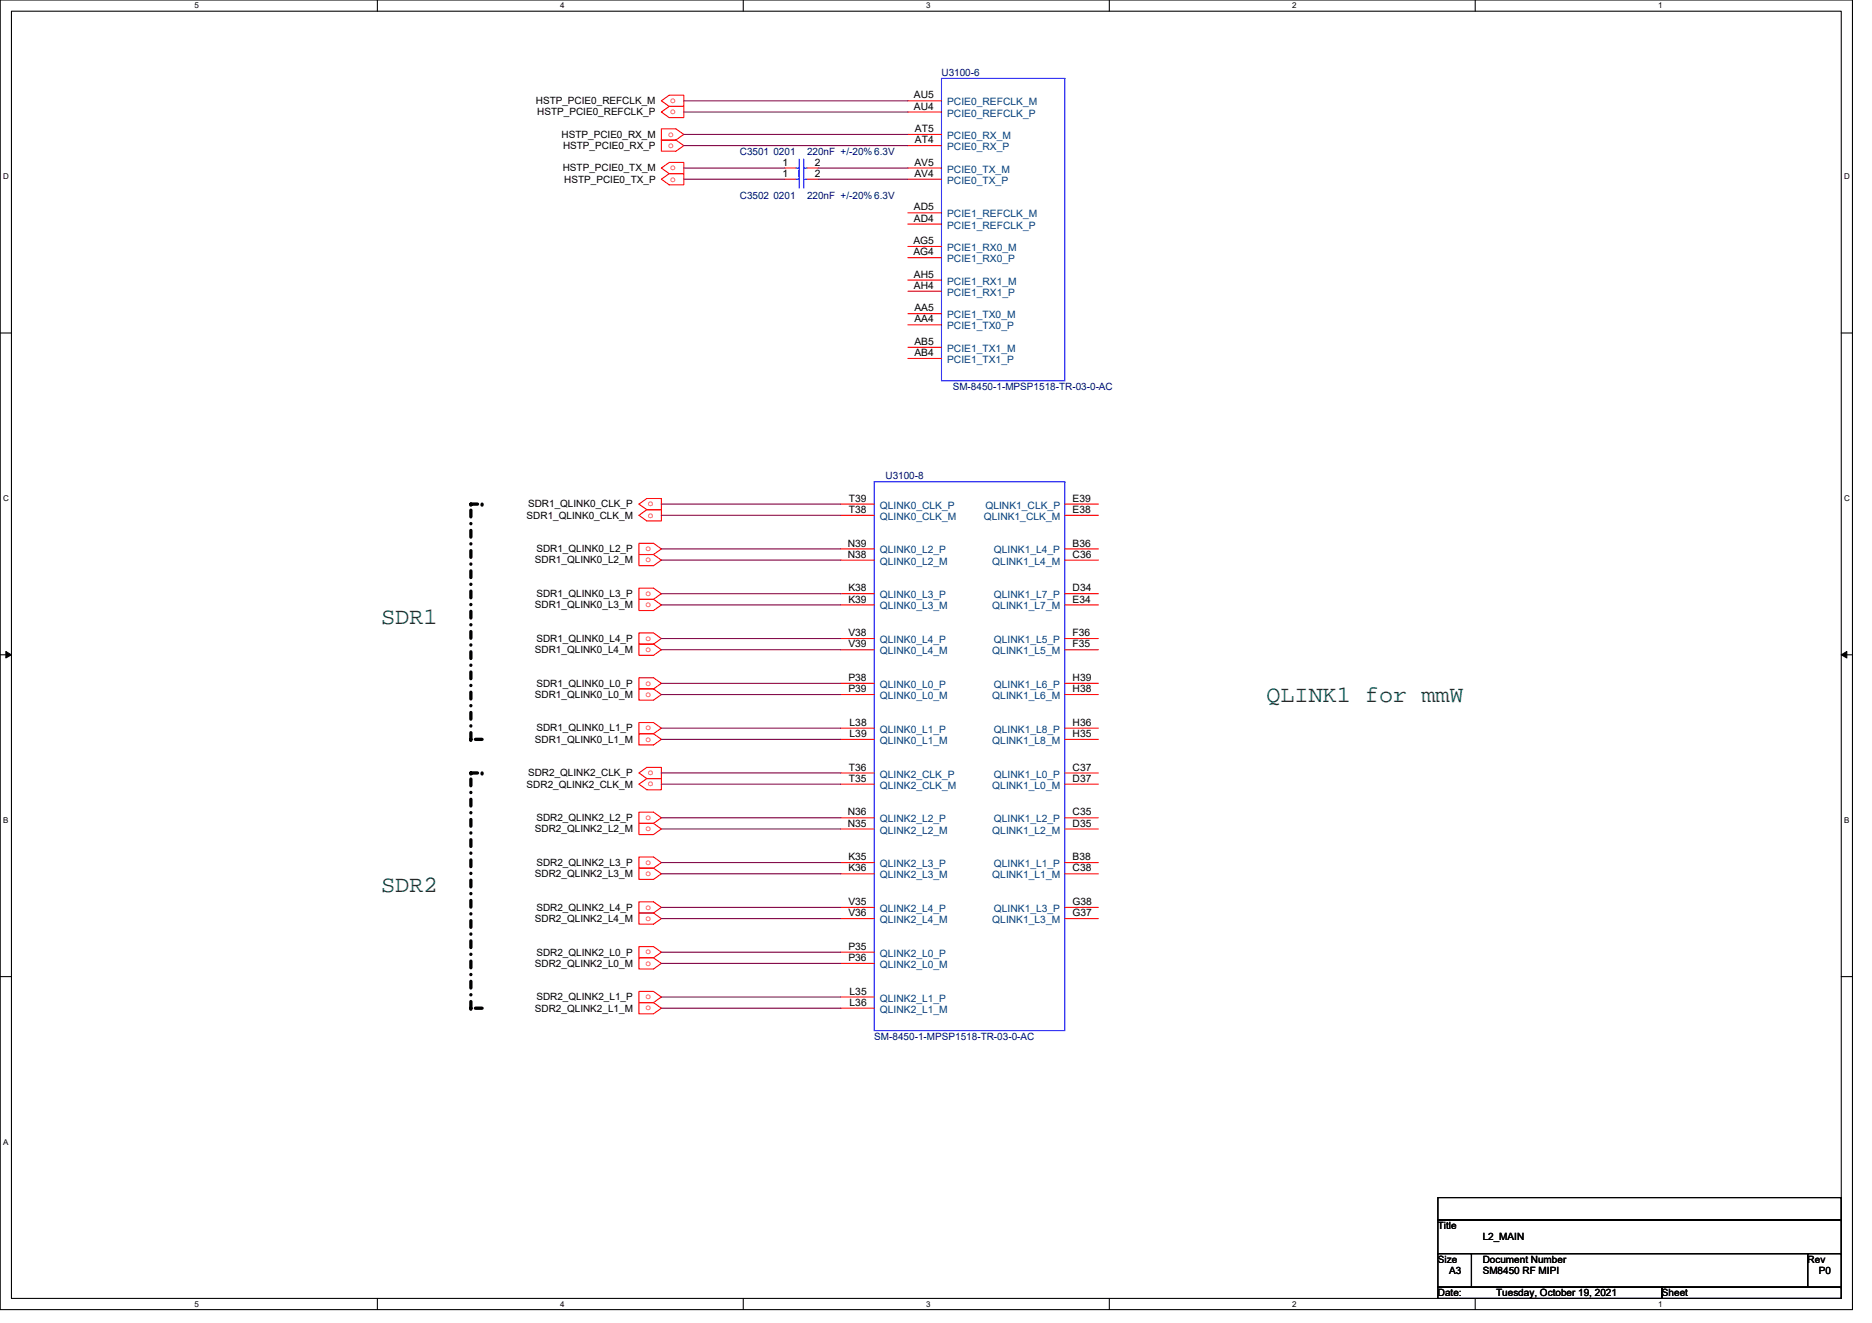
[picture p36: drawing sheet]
<svg xmlns="http://www.w3.org/2000/svg" width="297mm" height="210mm" viewBox="0 0 297 210" stroke-linecap="round" stroke-linejoin="round" font-family="sans-serif">
<defs><g id="words">
<g font-size="3.7" fill="#008000">
<text x="60.5" y="99">SDR1</text>
<text x="201" y="111.4">QLINK1 for mmW</text>
<text x="60.5" y="141.6">SDR2</text>
</g>
<g font-size="1.6">
<text x="85" y="16.5">HSTP_PCIE0_REFCLK_M</text>
<text x="145" y="15.6">AU5</text>
<text x="145" y="17.4">AU4</text>
<text x="85.3" y="18.3">HSTP_PCIE0_REFCLK_P</text>
<text x="89.1" y="21.9">HSTP_PCIE0_RX_M</text>
<text x="89.3" y="23.6">HSTP_PCIE0_RX_P</text>
<text x="145.2" y="21">AT5</text>
<text x="145.2" y="22.7">AT4</text>
<text x="89.3" y="27.2">HSTP_PCIE0_TX_M</text>
<text x="89.5" y="29">HSTP_PCIE0_TX_P</text>
<text x="124.1" y="28.1">1</text>
<text x="124.1" y="26.3">1</text>
<text x="129.3" y="28.1">2</text>
<text x="129.3" y="26.3">2</text>
<text x="145.1" y="26.3">AV5</text>
<text x="145.1" y="28.1">AV4</text>
<text x="145" y="33.4">AD5</text>
<text x="145" y="35.2">AD4</text>
<text x="144.9" y="38.7">AG5</text>
<text x="144.9" y="40.5">AG4</text>
<text x="145" y="44.1">AH5</text>
<text x="145" y="45.8">AH4</text>
<text x="145.1" y="49.4">AA5</text>
<text x="145.1" y="51.2">AA4</text>
<text x="145.1" y="54.7">AB5</text>
<text x="145.1" y="56.5">AB4</text>
<text x="83.6" y="82.3">SDR1_QLINK0_CLK_M</text>
<text x="83.8" y="80.5">SDR1_QLINK0_CLK_P</text>
<text x="134.7" y="79.6">T39</text>
<text x="134.7" y="81.4">T38</text>
<text x="170.2" y="79.6">E39</text>
<text x="170.2" y="81.4">E38</text>
<text x="84.9" y="89.4">SDR1_QLINK0_L2_M</text>
<text x="85.1" y="87.7">SDR1_QLINK0_L2_P</text>
<text x="134.5" y="86.7">N39</text>
<text x="134.5" y="88.5">N38</text>
<text x="170.2" y="86.7">B36</text>
<text x="170.2" y="88.5">C36</text>
<text x="85.1" y="94.8">SDR1_QLINK0_L3_P</text>
<text x="134.6" y="93.9">K38</text>
<text x="134.6" y="95.6">K39</text>
<text x="170.2" y="93.9">D34</text>
<text x="170.2" y="95.6">E34</text>
<text x="84.9" y="96.5">SDR1_QLINK0_L3_M</text>
<text x="85.1" y="101.9">SDR1_QLINK0_L4_P</text>
<text x="134.6" y="101">V38</text>
<text x="170.2" y="101">F36</text>
<text x="84.9" y="103.7">SDR1_QLINK0_L4_M</text>
<text x="134.6" y="102.7">V39</text>
<text x="170.2" y="102.7">F35</text>
<text x="84.9" y="110.8">SDR1_QLINK0_L0_M</text>
<text x="85.1" y="109">SDR1_QLINK0_L0_P</text>
<text x="134.6" y="108.1">P38</text>
<text x="134.6" y="109.9">P39</text>
<text x="170.2" y="108.1">H39</text>
<text x="170.2" y="109.9">H38</text>
<text x="84.9" y="117.9">SDR1_QLINK0_L1_M</text>
<text x="85.1" y="116.1">SDR1_QLINK0_L1_P</text>
<text x="134.8" y="115.2">L38</text>
<text x="134.8" y="117">L39</text>
<text x="170.2" y="115.2">H36</text>
<text x="170.2" y="117">H35</text>
<text x="83.6" y="125">SDR2_QLINK2_CLK_M</text>
<text x="83.8" y="123.2">SDR2_QLINK2_CLK_P</text>
<text x="134.7" y="122.3">T36</text>
<text x="134.7" y="124.1">T35</text>
<text x="170.2" y="122.3">C37</text>
<text x="170.2" y="124.1">D37</text>
<text x="85.1" y="130.3">SDR2_QLINK2_L2_P</text>
<text x="134.5" y="129.4">N36</text>
<text x="134.5" y="131.2">N35</text>
<text x="170.2" y="129.4">C35</text>
<text x="170.2" y="131.2">D35</text>
<text x="84.9" y="132.1">SDR2_QLINK2_L2_M</text>
<text x="85.1" y="137.4">SDR2_QLINK2_L3_P</text>
<text x="134.6" y="136.5">K35</text>
<text x="170.2" y="136.5">B38</text>
<text x="84.9" y="139.2">SDR2_QLINK2_L3_M</text>
<text x="134.6" y="138.3">K36</text>
<text x="134.6" y="143.6">V35</text>
<text x="170.2" y="138.3">C38</text>
<text x="170.2" y="143.6">G38</text>
<text x="84.9" y="146.3">SDR2_QLINK2_L4_M</text>
<text x="85.1" y="144.5">SDR2_QLINK2_L4_P</text>
<text x="134.6" y="145.4">V36</text>
<text x="170.2" y="145.4">G37</text>
<text x="84.9" y="153.4">SDR2_QLINK2_L0_M</text>
<text x="85.1" y="151.7">SDR2_QLINK2_L0_P</text>
<text x="134.6" y="150.7">P35</text>
<text x="134.6" y="152.5">P36</text>
<text x="84.9" y="160.5">SDR2_QLINK2_L1_M</text>
<text x="85.1" y="158.8">SDR2_QLINK2_L1_P</text>
<text x="134.8" y="157.9">L35</text>
<text x="134.8" y="159.6">L36</text>
<text x="228.2" y="195.1">Title</text>
<text x="235.3" y="196.8">L2_MAIN</text>
<text x="228.2" y="200.4">Size</text>
<text x="229.9" y="202.2">A3</text>
<text x="235.3" y="200.4">Document Number</text>
<text x="235.3" y="202.2">SM8450 RF MIPI</text>
<text x="286.8" y="200.4">Rev</text>
<text x="288.6" y="202.2">P0</text>
<text x="228.2" y="205.7">Date:</text>
<text x="237.4" y="205.7">Tuesday, October 19, 2021</text>
<text x="263.7" y="205.7">Sheet</text>
</g>
<g font-size="1.6" fill="#f00">
<text x="106.4" y="16.4">o</text>
<text x="106" y="21.7">o</text>
<text x="106" y="23.5">o</text>
<text x="106.4" y="18.1">o</text>
<text x="106.4" y="27">o</text>
<text x="106.4" y="28.8">o</text>
<text x="102.8" y="80.4">o</text>
<text x="102.8" y="82.1">o</text>
<text x="102.4" y="87.5">o</text>
<text x="102.4" y="89.3">o</text>
<text x="102.4" y="94.6">o</text>
<text x="102.4" y="96.4">o</text>
<text x="102.4" y="101.7">o</text>
<text x="102.4" y="103.5">o</text>
<text x="102.4" y="108.8">o</text>
<text x="102.4" y="110.6">o</text>
<text x="102.4" y="115.9">o</text>
<text x="102.4" y="117.7">o</text>
<text x="102.8" y="123">o</text>
<text x="102.8" y="124.8">o</text>
<text x="102.4" y="130.2">o</text>
<text x="102.4" y="131.9">o</text>
<text x="102.4" y="137.3">o</text>
<text x="102.4" y="139">o</text>
<text x="102.4" y="144.4">o</text>
<text x="102.4" y="146.2">o</text>
<text x="102.4" y="151.5">o</text>
<text x="102.4" y="153.3">o</text>
<text x="102.4" y="158.6">o</text>
<text x="102.4" y="160.4">o</text>
</g>
<g font-size="1.6" fill="#000080">
<text x="149.4" y="12.1">U3100-6</text>
<text x="117.4" y="24.5">C3501</text>
<text x="122.7" y="24.5">0201</text>
<text x="128.1" y="24.5">220nF +/-20% 6.3V</text>
<text x="117.4" y="31.6">C3502</text>
<text x="122.7" y="31.6">0201</text>
<text x="128.1" y="31.6">220nF +/-20% 6.3V</text>
<text x="151.2" y="61.9">SM-8450-1-MPSP1518-TR-03-0-AC</text>
<text x="140.5" y="76.1">U3100-8</text>
<text x="138.7" y="165">SM-8450-1-MPSP1518-TR-03-0-AC</text>
</g>
<g font-size="1.6" fill="#004080">
<text x="150.3" y="16.7">PCIE0_REFCLK_M</text>
<text x="150.3" y="18.5">PCIE0_REFCLK_P</text>
<text x="150.3" y="22.1">PCIE0_RX_M</text>
<text x="150.3" y="23.8">PCIE0_RX_P</text>
<text x="150.3" y="27.4">PCIE0_TX_M</text>
<text x="150.3" y="29.2">PCIE0_TX_P</text>
<text x="150.3" y="34.5">PCIE1_REFCLK_M</text>
<text x="150.3" y="36.3">PCIE1_REFCLK_P</text>
<text x="150.3" y="39.8">PCIE1_RX0_M</text>
<text x="150.3" y="41.6">PCIE1_RX0_P</text>
<text x="150.3" y="45.2">PCIE1_RX1_M</text>
<text x="150.3" y="46.9">PCIE1_RX1_P</text>
<text x="150.3" y="50.5">PCIE1_TX0_M</text>
<text x="150.3" y="52.3">PCIE1_TX0_P</text>
<text x="150.3" y="55.8">PCIE1_TX1_M</text>
<text x="150.3" y="57.6">PCIE1_TX1_P</text>
<text x="139.6" y="80.7">QLINK0_CLK_P</text>
<text x="139.6" y="82.5">QLINK0_CLK_M</text>
<text x="156.1" y="82.5">QLINK1_CLK_M</text>
<text x="156.4" y="80.7">QLINK1_CLK_P</text>
<text x="139.6" y="87.8">QLINK0_L2_P</text>
<text x="139.6" y="89.6">QLINK0_L2_M</text>
<text x="157.5" y="89.6">QLINK1_L4_M</text>
<text x="157.7" y="87.8">QLINK1_L4_P</text>
<text x="139.6" y="95">QLINK0_L3_P</text>
<text x="157.7" y="95">QLINK1_L7_P</text>
<text x="139.6" y="96.7">QLINK0_L3_M</text>
<text x="157.5" y="96.7">QLINK1_L7_M</text>
<text x="139.6" y="102.1">QLINK0_L4_P</text>
<text x="139.6" y="103.8">QLINK0_L4_M</text>
<text x="157.5" y="103.8">QLINK1_L5_M</text>
<text x="157.7" y="102.1">QLINK1_L5_P</text>
<text x="139.6" y="109.2">QLINK0_L0_P</text>
<text x="139.6" y="111">QLINK0_L0_M</text>
<text x="157.5" y="111">QLINK1_L6_M</text>
<text x="157.7" y="109.2">QLINK1_L6_P</text>
<text x="139.6" y="116.3">QLINK0_L1_P</text>
<text x="139.6" y="118.1">QLINK0_L1_M</text>
<text x="157.5" y="118.1">QLINK1_L8_M</text>
<text x="157.7" y="116.3">QLINK1_L8_P</text>
<text x="139.6" y="123.4">QLINK2_CLK_P</text>
<text x="139.6" y="125.2">QLINK2_CLK_M</text>
<text x="157.5" y="125.2">QLINK1_L0_M</text>
<text x="157.7" y="123.4">QLINK1_L0_P</text>
<text x="139.6" y="130.5">QLINK2_L2_P</text>
<text x="157.7" y="130.5">QLINK1_L2_P</text>
<text x="139.6" y="132.3">QLINK2_L2_M</text>
<text x="139.6" y="137.6">QLINK2_L3_P</text>
<text x="157.5" y="132.3">QLINK1_L2_M</text>
<text x="157.7" y="137.6">QLINK1_L1_P</text>
<text x="139.6" y="139.4">QLINK2_L3_M</text>
<text x="157.5" y="139.4">QLINK1_L1_M</text>
<text x="139.6" y="144.7">QLINK2_L4_P</text>
<text x="139.6" y="146.5">QLINK2_L4_M</text>
<text x="157.5" y="146.5">QLINK1_L3_M</text>
<text x="157.7" y="144.7">QLINK1_L3_P</text>
<text x="139.6" y="151.9">QLINK2_L0_P</text>
<text x="139.6" y="153.6">QLINK2_L0_M</text>
<text x="139.6" y="159">QLINK2_L1_P</text>
<text x="139.6" y="160.7">QLINK2_L1_M</text>
</g>
<g font-size="1.3">
<text x="30.8" y="1.3">5</text>
<text x="88.9" y="1.3">4</text>
<text x="147" y="1.3">3</text>
<text x="205" y="1.3">2</text>
<text x="263.1" y="1.3">1</text>
<text x=".5" y="28.4">D</text>
<text x="292.6" y="28.4">D</text>
<text x=".5" y="79.5">C</text>
<text x="292.6" y="79.5">C</text>
<text x=".5" y="130.6">B</text>
<text x="292.6" y="130.6">B</text>
<text x=".5" y="181.7">A</text>
<text x="30.8" y="207.4">5</text>
<text x="88.9" y="207.4">4</text>
<text x="147" y="207.4">3</text>
<text x="205" y="207.4">2</text>
<text x="263.1" y="207.4">1</text>
</g>
</g></defs>
<path d="M0 0h293.9v207.9h-293.9zM1.8 1.8h290.4v204.3h-290.4z" fill="none" stroke="#000" stroke-width=".17"/>
<g fill="#fff">
<path d="M30.8 .2h.7v1.4h-.7z"/>
<path d="M30.8 206.3h.7v1.4h-.7z"/>
</g>
<path d="M59.9 0v1.8M59.9 206.1v1.8" fill="none" stroke="#000" stroke-width=".17"/>
<g fill="#fff">
<path d="M88.9 .2h.7v1.4h-.7z"/>
<path d="M88.9 206.3h.7v1.4h-.7z"/>
</g>
<path d="M117.9 0v1.8M117.9 206.1v1.8" fill="none" stroke="#000" stroke-width=".17"/>
<g fill="#fff">
<path d="M147 .2h.7v1.4h-.7z"/>
<path d="M147 206.3h.7v1.4h-.7z"/>
</g>
<path d="M176 0v1.8M176 206.1v1.8" fill="none" stroke="#000" stroke-width=".17"/>
<g fill="#fff">
<path d="M205 .2h.7v1.4h-.7z"/>
<path d="M205 206.3h.7v1.4h-.7z"/>
</g>
<path d="M234.1 0v1.8M234.1 206.1v1.8" fill="none" stroke="#000" stroke-width=".17"/>
<g fill="#fff">
<path d="M263.1 .2h.7v1.4h-.7z"/>
<path d="M263.1 206.3h.7v1.4h-.7z"/>
<path d="M.5 27.3h.9v1.4h-.9z"/>
<path d="M292.6 27.3h.9v1.4h-.9z"/>
<path d="M.5 78.4h.9v1.4h-.9z"/>
<path d="M292.6 78.4h.9v1.4h-.9z"/>
</g>
<path d="M0 52.9h1.8M292.2 52.9h1.7" fill="none" stroke="#000" stroke-width=".17"/>
<g fill="#fff">
<path d="M.5 129.5h.8v1.4h-.8z"/>
<path d="M292.6 129.5h.9v1.4h-.9z"/>
</g>
<path d="M0 103.9h1.8M292.2 103.9h1.7" fill="none" stroke="#000" stroke-width=".17"/>
<path d="M.9 103.4l.9 .5-.9 .5zM292.2 103.9l.8-.5v1z" fill="#000" stroke="#000" stroke-width=".16"/>
<path d="M.5 180.5h.8v1.4h-.8z" fill="#fff"/>
<g fill="none" stroke="#000" stroke-width=".17">
<path d="M0 155h1.8M292.2 155h1.7M228.2 190.1h64v3.5h-64zM228.2 193.6h64v5.4h-64zM228.2 199h5.3v5.3h-5.3zM233.5 199h.1M233.5 199h53.3v5.3h-53.3zM286.8 199h.1M286.8 199h5.4v5.3h-5.4zM292.2 190.1h.1M292.2 193.6h.1M292.2 199h.1"/>
<path d="M228.2 204.3h35.5v1.8h-35.5zM263.7 204.3h.1M263.7 204.3h28.5v1.8h-28.5zM292.2 204.3h.1"/>
</g>
<path d="M74.7 80h.1M74.7 80h1.8M76.5 80h.1M74.7 117.3v-37.3M74.7 117.3h.1M76.5 117.3h-1.8M74.7 122.7h1.8M74.7 122.7h.1M76.5 122.7h.1M74.7 160v-37.3M74.7 160h.1M76.5 160h-1.8" fill="none" stroke="#000" stroke-width=".53" stroke-dasharray="1.1 1.1 0 1.1"/>
<g fill="none" stroke="#f00" stroke-width=".17">
<path d="M104.9 16l1.3-.9h2.3v1.8h-2.3zM104.9 17.8l1.3-.9h2.3v1.8h-2.3zM144.1 16h5.3M144.1 17.8h5.3M104.9 20.4h2.3l1.3 .9-1.3 .9h-2.3zM104.9 22.2h2.3l1.3 .9-1.3 .9h-2.3zM104.9 26.7l1.3-.9h2.3v1.8h-2.3zM104.9 28.4l1.3-.8h2.3v1.7h-2.3zM124.5 28.4h1.8M124.5 26.7h1.8M128.1 28.4h1.7M128.1 26.7h1.7"/>
<path d="M144.1 21.3h5.3M144.1 23.1h5.3M144.1 26.7h5.3M144.1 28.4h5.3M144.1 33.8h5.3M144.1 35.6h5.3M144.1 39.1h5.3M144.1 40.9h5.3M144.1 44.4h5.3M144.1 46.2h5.3M144.1 49.8h5.3M144.1 51.6h5.3"/>
<path d="M144.1 55.1h5.3M144.1 56.9h5.3M101.4 80l1.2-.9h2.3v1.8h-2.3zM101.4 81.8l1.2-.9h2.3v1.8h-2.3zM101.4 86.2h2.3l1.2 .9-1.2 .9h-2.3zM101.4 88h2.3l1.2 .9-1.2 .9h-2.3zM101.4 93.3h2.3l1.2 .9-1.2 .9h-2.3zM101.4 95.1h2.3l1.2 .9-1.2 .9h-2.3zM133.4 80h5.3M133.4 81.8h5.3M133.4 87.1h5.3M133.4 88.9h5.3"/>
<path d="M133.4 94.2h5.3M133.4 96h5.3M168.9 80h5.4M168.9 81.8h5.4M168.9 87.1h5.4M168.9 88.9h5.4M168.9 94.2h5.4M168.9 96h5.4M101.4 100.5h2.3l1.2 .8-1.2 .9h-2.3zM101.4 102.2h2.3l1.2 .9-1.2 .9h-2.3zM101.4 107.6h2.3l1.2 .9-1.2 .8h-2.3zM101.4 109.3h2.3l1.2 .9-1.2 .9h-2.3z"/>
<path d="M101.4 114.7h2.3l1.2 .9-1.2 .9h-2.3zM101.4 116.5h2.3l1.2 .8-1.2 .9h-2.3zM133.4 101.3h5.3M133.4 103.1h5.3M133.4 108.5h5.3M133.4 110.2h5.3M133.4 115.6h5.3M133.4 117.3h5.3M168.9 101.3h5.4M168.9 103.1h5.4M168.9 108.5h5.4M168.9 110.2h5.4"/>
<path d="M168.9 115.6h5.4M168.9 117.3h5.4M101.4 122.7l1.2-.9h2.3v1.8h-2.3zM101.4 124.5l1.2-.9h2.3v1.7h-2.3zM101.4 128.9h2.3l1.2 .9-1.2 .9h-2.3zM101.4 130.7h2.3l1.2 .9-1.2 .9h-2.3zM101.4 136h2.3l1.2 .9-1.2 .9h-2.3zM101.4 137.8h2.3l1.2 .9-1.2 .9h-2.3zM133.4 122.7h5.3M133.4 124.5h5.3M133.4 129.8h5.3M133.4 131.6h5.3"/>
<path d="M133.4 136.9h5.3M133.4 138.7h5.3M168.9 122.7h5.4M168.9 124.5h5.4M168.9 129.8h5.4M168.9 131.6h5.4M168.9 136.9h5.4M168.9 138.7h5.4M101.4 143.1h2.3l1.2 .9-1.2 .9h-2.3zM101.4 144.9h2.3l1.2 .9-1.2 .9h-2.3zM101.4 150.2h2.3l1.2 .9-1.2 .9h-2.3zM101.4 152h2.3l1.2 .9-1.2 .9h-2.3z"/>
<path d="M101.4 157.4h2.3l1.2 .8-1.2 .9h-2.3zM101.4 159.1h2.3l1.2 .9-1.2 .9h-2.3zM133.4 144h5.3M133.4 145.8h5.3M133.4 151.1h5.3M133.4 152.9h5.3M133.4 158.2h5.3M168.9 144h5.4M168.9 145.8h5.4M133.4 160h5.3"/>
</g>
<path d="M149.4 12.4h19.5v48.1h-19.5zM168.9 12.4h.1M126.3 28.4h.5M126.3 26.7h.5M126.8 27v2.9M126.8 25.3v2.8M127.5 27v2.9M127.5 28.4h.6M127.5 25.3v2.8M127.5 26.7h.6M138.7 76.5h30.2v87.1h-30.2zM168.9 76.5h.1" fill="none" stroke="#00f" stroke-width=".17"/>
<g fill="none" stroke="#800040" stroke-width=".17">
<path d="M108.5 16h35.6M108.5 17.8h35.6M108.5 21.3h35.6M108.5 23.1h35.6M108.5 26.7h16M108.5 28.4h16M129.8 26.7h14.3M129.8 28.4h14.3M104.9 80h28.5M104.9 81.8h28.5M104.9 87.1h28.5M104.9 88.9h28.5"/>
<path d="M104.9 94.2h28.5M104.9 96h28.5M104.9 101.3h28.5M104.9 103.1h28.5M104.9 108.5h28.5M104.9 110.2h28.5M104.9 115.6h28.5M104.9 117.3h28.5M104.9 122.7h28.5M104.9 124.5h28.5M104.9 129.8h28.5M104.9 131.6h28.5"/>
<path d="M104.9 136.9h28.5M104.9 138.7h28.5M104.9 144h28.5M104.9 145.8h28.5M104.9 151.1h28.5M104.9 152.9h28.5M104.9 158.2h28.5M104.9 160h28.5"/>
</g>
<use href="#words"/>
</svg>
